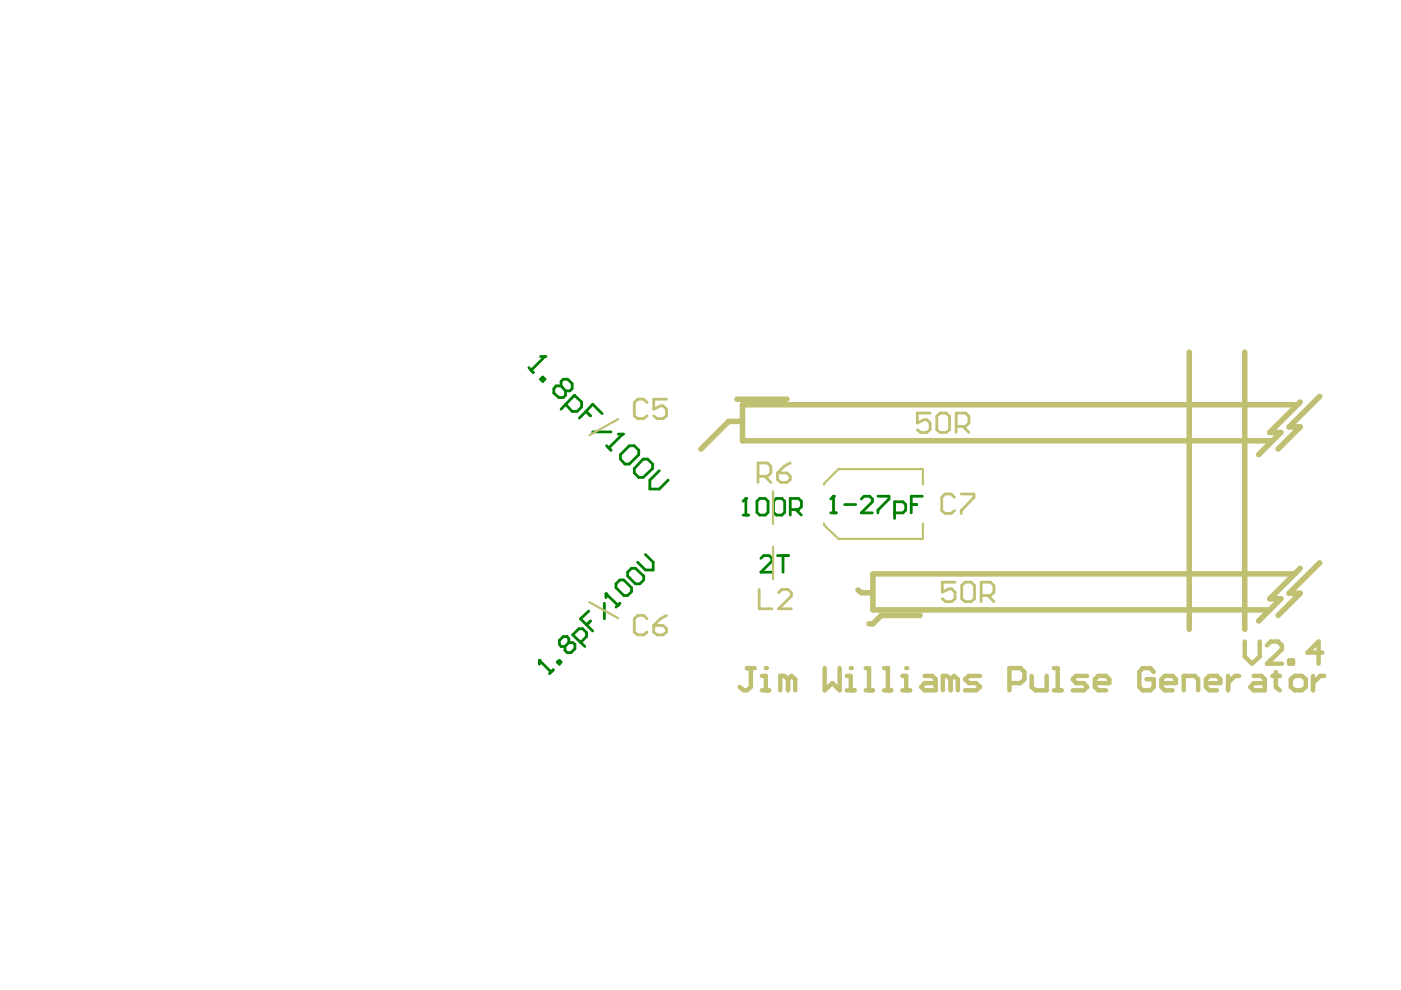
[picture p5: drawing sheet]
<svg xmlns="http://www.w3.org/2000/svg" width="297mm" height="210mm" viewBox="0 0 297 210" stroke-linecap="round" stroke-linejoin="round" font-family="sans-serif">
<path d="M161.3 118.4l.6-.6h1.2l.6 .6v.6l-2.4 2.3h2.4M164.8 117.8h2.4M166 117.8v3.5M176.1 108.7h1.2M176.7 105.2v3.5" fill="none" stroke="#008000" stroke-width=".59"/>
<circle cx="176.7" cy="105.2" r=".29" fill="#008000"/>
<path d="M176.7 105.2l-.6 .6M179.1 107h2.3M182.6 105.8l.6-.6h1.2l.6 .6v.6l-2.4 2.3h2.4M186.1 105.2h2.4v.6l-2.4 2.4v.5M189.7 108.7h1.7l.6-.5v-1.2l-.6-.6h-1.7v3.5M193.2 107h1.2M195.6 105.2h-2.4v3.5M114.4 140l2.4 2.5M117.3 142l-.8 .8" fill="none" stroke="#008000" stroke-width=".59"/>
<circle cx="114.4" cy="140" r=".29" fill="#008000"/>
<path d="M120.6 136.3v-.9l-.4-.4h-.8l-.8 .8v.8l.4 .5h.8M120.6 136.3h.8l.5 .3v.9l-.8 .9h-.9l-.4-.5v-.8M120.6 136.3l-.8 .8M123.1 136.3l1.3-1.3v-.9l-.9-.8h-.8l-1.3 1.3 2.6 2.5M124.8 129.6l-1.7 1.6 2.6 2.6M125.2 131.7l-.8 .8M128.1 127.9v3.3M128.5 125.9l2.6 2.5 .3-.5-.8 .8M114.4 140v.8M118.1 140.4l.5-.4 .4 .4-.4 .4z" fill="none" stroke="#008000" stroke-width=".59"/>
<circle cx="128.5" cy="125.9" r=".29" fill="#008000"/>
<path d="M136.8 117.6l1.7 1.6v1.7h-1.7l-1.6-1.7M157.5 109.2h1.2M158.1 105.7v3.5M128.5 125.9v.8M130.6 123.8l.8-.8h.9l1.6 1.6v.8l-.8 .9h-.8l-1.7-1.7zM133.1 121.3l.8-.8h.8l1.8 1.6v.9l-.8 .8h-1l-1.6-1.7z" fill="none" stroke="#008000" stroke-width=".59"/>
<circle cx="158.1" cy="105.7" r=".29" fill="#008000"/>
<path d="M115.5 75.6l-2.9 2.9 .5 .5-1-1.1M158.1 105.7l-.6 .6M160.5 106.3l.6-.6h1.2l.5 .6v2.3l-.5 .6h-1.2l-.6-.6zM164 106.3l.6-.6h1.2l.6 .6v2.3l-.6 .6h-1.2l-.6-.6zM167.5 108h1.8l.6-.6v-1.1l-.6-.6h-1.8v3.5M168.7 108l1.2 1.2" fill="none" stroke="#008000" stroke-width=".59"/>
<circle cx="115.5" cy="75.6" r=".29" fill="#008000"/>
<path d="M114.6 75.6h.9M114.6 80.4l.5-.5 .4 .5-.4 .5zM119 81.8v-.9l.4-.5h1l.9 .9v1.1l-.5 .5h-.9M119 81.8h-1.1l-.5 .6v.9l1.1 1h.9l.5-.5v-.9M119 81.8l.9 1.1M119.9 85.7l1.4 1.5h1.1l.9-.9v-1.1l-1.5-1.4-2.8 3M124.2 87.2l1.5-1.5 2 2M124.2 87.2l1 1M124.2 87.2l-1.4 1.4M125.7 91.6h3.8M128.6 94.5l.9 1M132 92l-2.9 3" fill="none" stroke="#008000" stroke-width=".59"/>
<circle cx="132" cy="92" r=".29" fill="#008000"/>
<path d="M131.1 92h.9M131.5 96.4l1.9-1.9h1.1l.9 1v.9l-2 2h-.9l-1-1.1zM136.4 97.3h.9l1.1 1.1v.9l-2 1.9h-1l-.9-.9v-1zM139.8 99.8l-2 2v1.9h2l1.9-1.9" fill="none" stroke="#008000" stroke-width=".59"/>
<path d="M252.1 74.6v58.8M263.9 74.6v58.8M156.3 84.6h10.5M157.4 89.3h-2.9l-5.9 5.9M274.5 85.8h-117.1v7.7h112.4M275.7 85.2l-6.5 6.5h2.4l-4.7 4.7M279.8 84.1l-6.5 6.4h2.4l-4.7 4.7M279.8 119.3l-6.5 6.5h2.4l-4.7 4.7M181.9 125.1l.7 .6h2.5M195.1 130.5h-8.3l-1.7 1.8h-.8M274.5 121.7h-89.4v7.6h84.1M275.7 120.5l-6.5 6.5h2.4l-4.7 4.7" fill="none" stroke="#c0c073" stroke-width="1.2"/>
<path d="M131.1 88.9l-6.1 3.4M163.9 104.2v6.9M163.9 115.9v6.9M174.7 102.7v-.2l3.1-3h17.9v3.2M174.7 111v.3l3.1 3h17.9v-3.3M125 127.7l6.1 3.4" fill="none" stroke="#c0c073" stroke-width=".47"/>
<g fill="none" stroke="#c0c073" stroke-width=".59">
<path d="M137.2 85.3l-.7-.7h-1.3l-.7 .7v2.9l.7 .6h1.3l.7-.6M141.3 84.6h-2.7v2.2l1.4-.7h.6l.7 .7v1.4l-.7 .6h-1.3l-.7-.6M167.5 98.2l-1.2 .7-1.5 1.4M197.2 87.6h-2.7v2.1l1.4-.7h.6l.7 .7v1.4l-.7 .6h-1.3l-.7-.6M198.6 88.3l.7-.7h1.3l.7 .7v2.8l-.7 .6h-1.3l-.7-.6zM202.7 90.4h2l.7-.7v-1.4l-.7-.7h-2v4.1M204.1 90.4l1.3 1.3M160.7 101h2l.7-.7v-1.4l-.7-.7h-2v4.1M162.1 101l1.3 1.3M164.8 100.3h2l.7 .7v.7l-.7 .6h-1.3l-.7-.6zM202.4 105.4l-.7-.7h-1.3l-.7 .7v2.9l.7 .6h1.3l.7-.6M203.8 104.7h2.7v.7l-2.7 2.9v.6"/>
<path d="M137.2 131.2l-.7-.7h-1.3l-.7 .7v2.8l.7 .6h1.3l.7-.6M138.6 132.6h2l.7 .7v.7l-.7 .6h-1.3l-.7-.6zM141.3 130.5l-1.3 .7-1.4 1.4M161 125v4.1h2.7M165.1 125.7l.7-.7h1.3l.7 .7v.7l-2.7 2.7h2.7M202.5 123.4h-2.7v2.2l1.4-.8h.6l.7 .8v1.4l-.7 .6h-1.3l-.7-.6M203.9 124.1l.7-.7h1.3l.7 .7v2.9l-.7 .6h-1.3l-.7-.6zM208 126.3h2l.7-.7v-1.5l-.7-.7h-2v4.2M209.4 126.3l1.3 1.3"/>
</g>
<path d="M263.9 136v3.2l1.5 1.5 1.7-1.5v-3.2M268.6 136.8l.8-.8h1.6l.8 .8v.9l-3.2 3h3.2M280.4 138.4h-3.2l2.4-2.4v4.7M158.4 141.7h1.6M159.2 141.7v4l-.8 .7h-.7l-.9-.7M161.5 146.4h1.6M161.5 143.3h.9v3.1M273.3 140h.8v.7h-.8z" fill="none" stroke="#c0c073" stroke-width=".94"/>
<circle cx="162.4" cy="141.7" r=".47" fill="#c0c073"/>
<path d="M167.1 144l-.8-.7h-.9v3.1M167.1 144v2.4M167.1 144l.7-.7 .8 .7v2.4M174.8 141.7v4.7l1.7-1.6 1.5 1.6v-4.7M179.5 143.3h.9v3.1M179.5 146.4h1.7" fill="none" stroke="#c0c073" stroke-width=".94"/>
<circle cx="180.4" cy="141.7" r=".47" fill="#c0c073"/>
<path d="M183.5 146.4h1.6M183.5 141.7h.8v4.7M187.4 146.4h1.6M187.4 141.7h.9v4.7M191.3 146.4h1.7M191.3 143.3h.8v3.1" fill="none" stroke="#c0c073" stroke-width=".94"/>
<circle cx="192.1" cy="141.7" r=".47" fill="#c0c073"/>
<g fill="none" stroke="#c0c073" stroke-width=".94">
<path d="M196 143.3h1.7l.7 .7v2.4h-2.4l-.7-.7 .7-.9h2.4M201.6 144l-.9-.7h-.8v3.1M201.6 144v2.4M201.6 144l.7-.7 .8 .7v2.4M207.8 143.3h-2.4l-.8 .7 .8 .8h1.6l.8 .9-.8 .7h-2.4M214 144.8h2.4l.8-.8v-1.5l-.8-.8h-2.4v4.7M218.7 143.3v2.4l.9 .7h2.3v-3.1M223.4 146.4h1.7M223.4 141.7h.9v4.7M230.5 143.3h-2.4l-.7 .7 .7 .8h1.7l.7 .9-.7 .7h-2.4M232.1 144.8h3.1v-.8l-.7-.7h-1.7l-.7 .7v1.7l.7 .7h1.7M244.6 142.5l-.7-.8h-1.6l-.7 .8v3.2l.7 .7h1.6l.7-.7v-1.7h-1.5"/>
<path d="M246.3 144.8h3v-.8l-.7-.7h-1.6l-.7 .7v1.7l.7 .7h1.6M251 146.4v-3.1h2.3l.7 .7v2.4M255.7 144.8h3v-.8l-.7-.7h-1.6l-.7 .7v1.7l.7 .7h1.6M260.4 143.3v3.1M262.7 143.3h-.8l-1.5 1.5M265.8 143.3h1.6l.7 .7v2.4h-2.3l-.7-.7 .7-.9h2.3M269.8 143.3h1.5M270.5 142.5v3.2l.8 .7M273.7 144l.8-.7h1.5l.9 .7v1.7l-.9 .7h-1.5l-.8-.7zM278.4 143.3v3.1M280.7 143.3h-.8l-1.5 1.5"/>
</g>
</svg>
